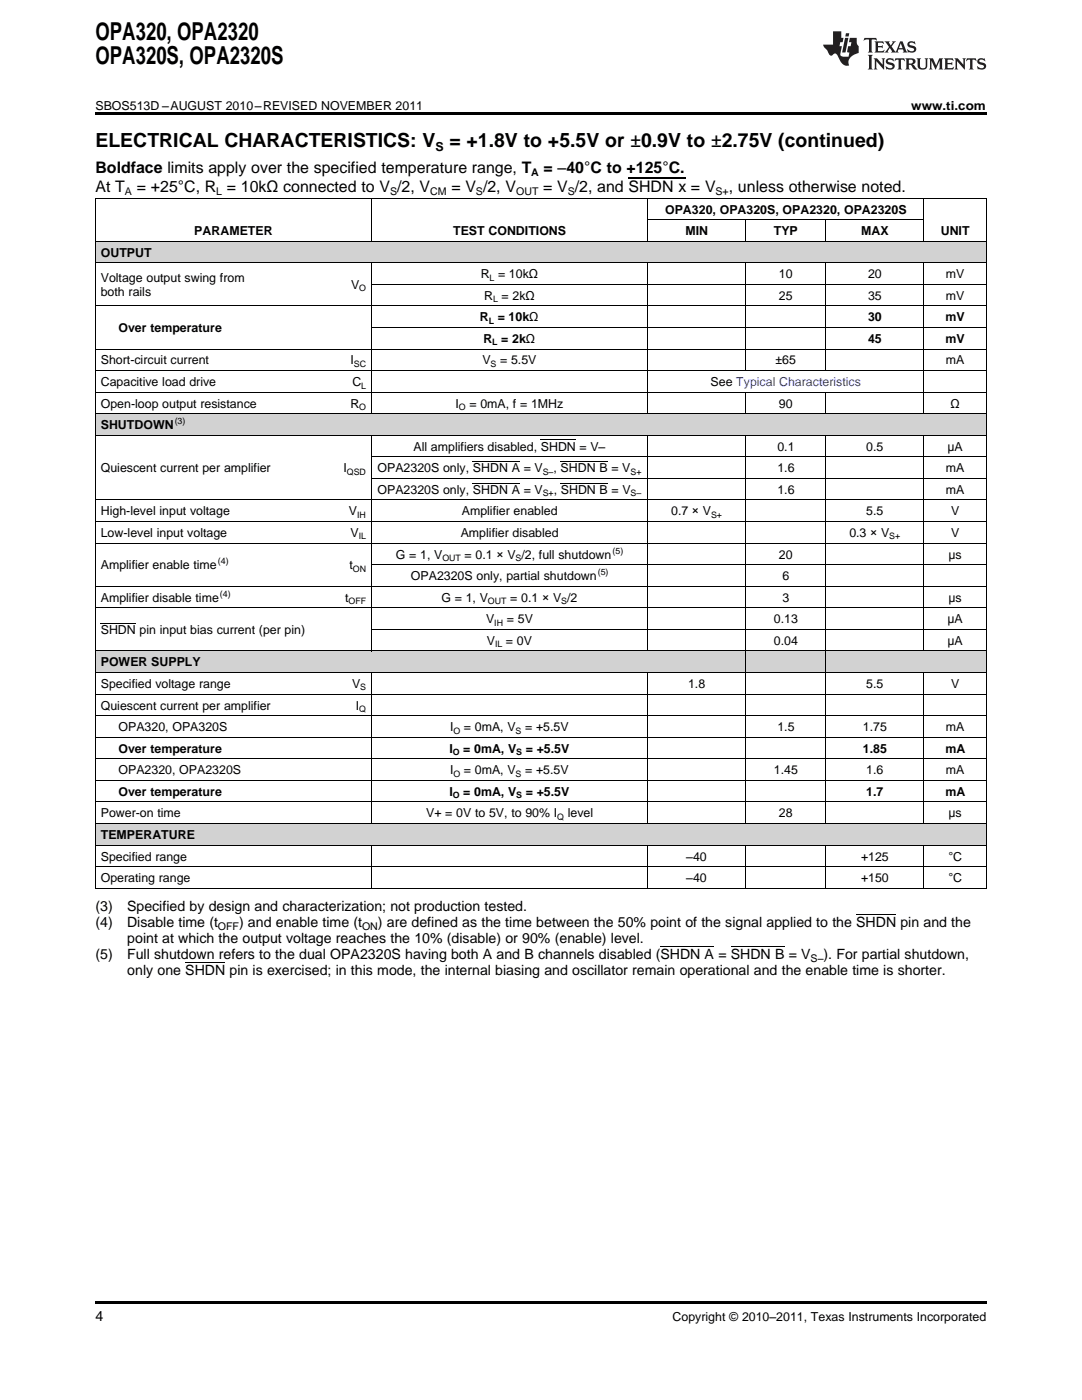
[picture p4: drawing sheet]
<svg xmlns="http://www.w3.org/2000/svg" width="216mm" height="279mm" viewBox="0 0 216 279" stroke-linecap="round" stroke-linejoin="round" font-family="sans-serif">
<defs><g id="words">
<g font-size="4.9">
<text x="19" y="7.9">OPA320, OPA2320</text>
<text x="19" y="12.8">OPA320S, OPA2320S</text>
</g>
<g font-size="3.9">
<text x="19" y="29.3">ELECTRICAL CHARACTERISTICS: V</text>
<text x="89.7" y="29.3">= +1.8V to +5.5V or ±0.9V to ±2.75V (continued)</text>
</g>
<g font-size="3.2">
<text x="19" y="34.4">Boldface limits apply over the specified temperature range, T</text>
<text x="108.5" y="34.4">= –40°C to +125°C.</text>
<text x="19" y="38.3">At T</text>
<text x="27.3" y="38.3">= +25°C, R = 10kΩ connected to V /2, V</text>
<text x="90.1" y="38.3">= V /2, V</text>
<text x="108.4" y="38.3">= V /2, and SHDN x = V</text>
<text x="145.4" y="38.3">, unless otherwise noted.</text>
</g>
<g font-size="2.8">
<text x="19" y="181.9">(3)</text>
<text x="19" y="185.1">(4)</text>
<text x="25.4" y="181.9">Specified by design and characterization; not production tested.</text>
<text x="25.4" y="185.1">Disable time (t</text>
<text x="47.7" y="185.1">) and enable time (t</text>
<text x="75.4" y="185.1">) are defined as the time between the 50% point of the signal applied to the SHDN pin and the</text>
<text x="19" y="191.4">(5)</text>
<text x="25.4" y="191.4">Full shutdown refers to the dual OPA2320S having both A and B channels disabled (SHDN A = SHDN B = V</text>
<text x="25.4" y="188.2">point at which the output voltage reaches the 10% (disable) or 90% (enable) level.</text>
<text x="164.3" y="191.4">). For partial shutdown,</text>
<text x="25.4" y="194.6">only one SHDN pin is exercised; in this mode, the internal biasing and oscillator remain operational and the enable time is shorter.</text>
<text x="19" y="263.6">4</text>
</g>
<g font-size="2.5">
<text x="19" y="21.9">SBOS513D –AUGUST 2010–REVISED NOVEMBER 2011</text>
<text x="181.8" y="21.9">www.ti.com</text>
<text x="86.9" y="30.1">S</text>
<text x="38.8" y="46.9">PARAMETER</text>
<text x="90.4" y="46.9">TEST CONDITIONS</text>
<text x="132.7" y="42.6">OPA320, OPA320S, OPA2320, OPA2320S</text>
<text x="136.8" y="46.9">MIN</text>
<text x="154.4" y="46.9">TYP</text>
<text x="171.8" y="46.9">MAX</text>
<text x="187.7" y="46.9">UNIT</text>
<text x="20.1" y="51.2">OUTPUT</text>
<text x="20.1" y="56.3">Voltage output swing from</text>
<text x="20.1" y="59.1">both rails</text>
<text x="70.1" y="57.7">V</text>
<text x="95.9" y="55.5">R = 10kΩ</text>
<text x="96.6" y="59.8">R = 2kΩ</text>
<text x="155.4" y="55.5">10</text>
<text x="155.4" y="59.8">25</text>
<text x="173.2" y="55.5">20</text>
<text x="173.2" y="59.8">35</text>
<text x="188.7" y="55.5">mV</text>
<text x="188.7" y="59.8">mV</text>
<text x="95.7" y="64.1">R</text>
<text x="99.3" y="64.1">= 10kΩ</text>
<text x="173.2" y="64.1">30</text>
<text x="188.7" y="64.1">mV</text>
<text x="23.6" y="66.3">Over temperature</text>
<text x="96.4" y="68.4">R</text>
<text x="100" y="68.4">= 2kΩ</text>
<text x="173.2" y="68.4">45</text>
<text x="188.7" y="68.4">mV</text>
<text x="20.1" y="72.7">Short-circuit current</text>
<text x="20.1" y="77">Capacitive load drive</text>
<text x="69.9" y="72.7">I</text>
<text x="70.3" y="77">C</text>
<text x="96.3" y="72.7">V</text>
<text x="99.8" y="72.7">= 5.5V</text>
<text x="141.8" y="77">See Typical Characteristics</text>
<text x="154.8" y="72.7">±65</text>
<text x="188.7" y="72.7">mA</text>
<text x="20.1" y="81.4">Open-loop output resistance</text>
<text x="69.9" y="81.4">R</text>
<text x="90.9" y="81.4">I</text>
<text x="93.7" y="81.4">= 0mA, f = 1MHz</text>
<text x="155.4" y="81.4">90</text>
<text x="189.7" y="81.4">Ω</text>
<text x="20.1" y="85.7">SHUTDOWN</text>
<text x="82.5" y="90">All amplifiers disabled, SHDN = V–</text>
<text x="155.1" y="90">0.1</text>
<text x="172.9" y="90">0.5</text>
<text x="189.1" y="90">μA</text>
<text x="20.1" y="94.3">Quiescent current per amplifier</text>
<text x="68.5" y="94.3">I</text>
<text x="75.3" y="94.3">OPA2320S only, SHDN A = V</text>
<text x="110.5" y="94.3">, SHDN B = V</text>
<text x="155.1" y="94.3">1.6</text>
<text x="188.7" y="94.3">mA</text>
<text x="75.3" y="98.6">OPA2320S only, SHDN A = V</text>
<text x="110.5" y="98.6">, SHDN B = V</text>
<text x="155.1" y="98.6">1.6</text>
<text x="188.7" y="98.6">mA</text>
<text x="20.1" y="102.9">High-level input voltage</text>
<text x="20.1" y="107.2">Low-level input voltage</text>
<text x="69.6" y="102.9">V</text>
<text x="70" y="107.2">V</text>
<text x="91.9" y="107.2">Amplifier disabled</text>
<text x="92.1" y="102.9">Amplifier enabled</text>
<text x="133.9" y="102.9">0.7 × V</text>
<text x="169.5" y="107.2">0.3 × V</text>
<text x="172.9" y="102.9">5.5</text>
<text x="189.8" y="102.9">V</text>
<text x="189.8" y="107.2">V</text>
<text x="20.1" y="113.6">Amplifier enable time</text>
<text x="69.7" y="113.6">t</text>
<text x="79" y="111.5">G = 1, V</text>
<text x="92.7" y="111.5">= 0.1 × V /2, full shutdown</text>
<text x="155.4" y="111.5">20</text>
<text x="189.3" y="111.5">μs</text>
<text x="82" y="115.8">OPA2320S only, partial shutdown</text>
<text x="156.1" y="115.8">6</text>
<text x="20.1" y="120.1">Amplifier disable time</text>
<text x="68.9" y="120.1">t</text>
<text x="88.1" y="120.1">G = 1, V</text>
<text x="97" y="124.4">V</text>
<text x="101.1" y="124.4">= 5V</text>
<text x="101.8" y="120.1">= 0.1 × V /2</text>
<text x="154.4" y="124.4">0.13</text>
<text x="156.1" y="120.1">3</text>
<text x="189.1" y="124.4">μA</text>
<text x="189.3" y="120.1">μs</text>
<text x="20.1" y="126.5">SHDN pin input bias current (per pin)</text>
<text x="97.2" y="128.7">V</text>
<text x="101" y="128.7">= 0V</text>
<text x="154.4" y="128.7">0.04</text>
<text x="189.1" y="128.7">μA</text>
<text x="20.1" y="133">POWER SUPPLY</text>
<text x="20.1" y="137.3">Specified voltage range</text>
<text x="70.2" y="137.3">V</text>
<text x="137.3" y="137.3">1.8</text>
<text x="172.9" y="137.3">5.5</text>
<text x="189.8" y="137.3">V</text>
<text x="20.1" y="141.6">Quiescent current per amplifier</text>
<text x="71" y="141.6">I</text>
<text x="23.6" y="145.9">OPA320, OPA320S</text>
<text x="89.8" y="145.9">I</text>
<text x="92.6" y="145.9">= 0mA, V</text>
<text x="104.8" y="145.9">= +5.5V</text>
<text x="155.1" y="145.9">1.5</text>
<text x="172.2" y="145.9">1.75</text>
<text x="188.7" y="145.9">mA</text>
<text x="23.6" y="150.2">Over temperature</text>
<text x="23.6" y="154.5">OPA2320, OPA2320S</text>
<text x="89.7" y="150.2">I</text>
<text x="89.8" y="154.5">I</text>
<text x="92.4" y="150.2">= 0mA, V</text>
<text x="92.6" y="154.5">= 0mA, V</text>
<text x="104.8" y="154.5">= +5.5V</text>
<text x="104.9" y="150.2">= +5.5V</text>
<text x="154.4" y="154.5">1.45</text>
<text x="172.2" y="150.2">1.85</text>
<text x="172.9" y="154.5">1.6</text>
<text x="188.6" y="150.2">mA</text>
<text x="188.7" y="154.5">mA</text>
<text x="23.6" y="158.8">Over temperature</text>
<text x="89.7" y="158.8">I</text>
<text x="92.4" y="158.8">= 0mA, V</text>
<text x="104.9" y="158.8">= +5.5V</text>
<text x="172.9" y="158.8">1.7</text>
<text x="188.6" y="158.8">mA</text>
<text x="20.1" y="163.1">Power-on time</text>
<text x="20.1" y="167.4">TEMPERATURE</text>
<text x="85" y="163.1">V+ = 0V to 5V, to 90% I</text>
<text x="113.3" y="163.1">level</text>
<text x="155.4" y="163.1">28</text>
<text x="189.3" y="163.1">μs</text>
<text x="20.1" y="171.7">Specified range</text>
<text x="136.9" y="171.7">–40</text>
<text x="171.8" y="171.7">+125</text>
<text x="189.2" y="171.7">°C</text>
<text x="20.1" y="176">Operating range</text>
<text x="136.9" y="176">–40</text>
<text x="171.8" y="176">+150</text>
<text x="189.2" y="176">°C</text>
<text x="134.2" y="263.6">Copyright © 2010–2011, Texas Instruments Incorporated</text>
</g>
<g font-size="2.1">
<text x="106" y="35.1">A</text>
<text x="24.9" y="38.9">A</text>
<text x="43.1" y="38.9">L</text>
<text x="77.8" y="38.9">S</text>
<text x="85.8" y="38.9">CM</text>
<text x="95" y="38.9">S</text>
<text x="103" y="38.9">OUT</text>
<text x="113.3" y="38.9">S</text>
<text x="142.8" y="38.9">S+</text>
<text x="43.5" y="185.6">OFF</text>
<text x="72.2" y="185.6">ON</text>
<text x="161.8" y="192">S–</text>
</g>
<g font-size="1.8">
<text x="71.7" y="58.2">O</text>
<text x="97.7" y="56">L</text>
<text x="97.5" y="64.6">L</text>
<text x="98.4" y="60.3">L</text>
<text x="98.2" y="68.9">L</text>
<text x="70.6" y="73.2">SC</text>
<text x="72.1" y="77.5">L</text>
<text x="97.9" y="73.2">S</text>
<text x="71.7" y="81.8">O</text>
<text x="91.6" y="81.8">O</text>
<text x="34.9" y="84.7">(3)</text>
<text x="69.2" y="94.8">QSD</text>
<text x="108.3" y="94.8">S–</text>
<text x="125.8" y="94.8">S+</text>
<text x="108.3" y="99.1">S+</text>
<text x="125.8" y="99.1">S–</text>
<text x="71.3" y="103.4">IH</text>
<text x="71.6" y="107.7">IL</text>
<text x="141.9" y="103.4">S+</text>
<text x="177.4" y="107.7">S+</text>
<text x="43.5" y="112.6">(4)</text>
<text x="88.3" y="112">OUT</text>
<text x="102.9" y="112">S</text>
<text x="122.2" y="110.5">(5)</text>
<text x="43.9" y="119.1">(4)</text>
<text x="70.4" y="114.1">ON</text>
<text x="119.3" y="114.8">(5)</text>
<text x="69.5" y="120.6">OFF</text>
<text x="97.4" y="120.6">OUT</text>
<text x="98.6" y="124.9">IH</text>
<text x="112" y="120.6">S</text>
<text x="98.8" y="129.2">IL</text>
<text x="71.9" y="137.8">S</text>
<text x="71.7" y="142.1">Q</text>
<text x="90.5" y="146.4">O</text>
<text x="102.9" y="146.4">S</text>
<text x="90.3" y="150.7">O</text>
<text x="90.5" y="155">O</text>
<text x="102.9" y="155">S</text>
<text x="103" y="150.7">S</text>
<text x="90.3" y="159.3">O</text>
<text x="103" y="159.3">S</text>
<text x="111.2" y="163.6">Q</text>
</g>
</g></defs>
<g fill="#d2d2d2">
<path d="M19 48.2h3.6v4.3h-3.6z"/>
<path d="M22.6 48.2h35.5v4.3h-35.5z"/>
<path d="M58.1 48.2h16.1v4.3h-16.1z"/>
<path d="M74.2 48.2h55.1v4.3h-55.1z"/>
<path d="M129.3 48.2h19.5v4.3h-19.5z"/>
<path d="M148.8 48.2h16v4.3h-16z"/>
<path d="M164.8 48.2h19.6v4.3h-19.6z"/>
<path d="M184.4 48.2h12.4v4.3h-12.4z"/>
<path d="M19 82.6h3.6v4.3h-3.6z"/>
<path d="M22.6 82.6h35.5v4.3h-35.5z"/>
<path d="M58.1 82.6h16.1v4.3h-16.1z"/>
<path d="M74.2 82.6h55.1v4.3h-55.1z"/>
<path d="M129.3 82.6h19.5v4.3h-19.5z"/>
<path d="M148.8 82.6h16v4.3h-16z"/>
<path d="M164.8 82.6h19.6v4.3h-19.6z"/>
<path d="M184.4 82.6h12.4v4.3h-12.4z"/>
<path d="M19 130h3.6v4.3h-3.6z"/>
<path d="M22.6 130h35.5v4.3h-35.5z"/>
<path d="M58.1 130h16.1v4.3h-16.1z"/>
<path d="M74.2 130h55.1v4.3h-55.1z"/>
<path d="M129.3 130h19.5v4.3h-19.5z"/>
<path d="M148.8 130h16v4.3h-16z"/>
<path d="M164.8 130h19.6v4.3h-19.6z"/>
<path d="M184.4 130h12.4v4.3h-12.4z"/>
<path d="M19 164.4h3.6v4.3h-3.6z"/>
<path d="M22.6 164.4h35.5v4.3h-35.5z"/>
<path d="M58.1 164.4h16.1v4.3h-16.1z"/>
<path d="M74.2 164.4h55.1v4.3h-55.1z"/>
<path d="M129.3 164.4h19.5v4.3h-19.5z"/>
<path d="M148.8 164.4h16v4.3h-16z"/>
<path d="M164.8 164.4h19.6v4.3h-19.6z"/>
<path d="M184.4 164.4h12.4v4.3h-12.4z"/>
</g>
<g fill="#231f20">
<path d="M172.5 7.6l-.1 .5 .4-.2h.6v.1v2.1l-.2 .4h.9l-.2-.4v-2.1l.1-.1h.5l.5 .2-.2-.5zM174.5 8.3l.2 .3v1.5l-.2 .4h1.8l.2-.6a1.04 1.04 0 0 1-1.3 .2v-.7h.6l.3 .2v-.6l-.3 .2h-.6v-.6l.8-.1 .4 .3-.2-.5zM176.5 8.3l.9 1.1-.9 1.1h.8l-.2-.2 .4-.7 .5 .7-.2 .2h1.5l-.2-.2 .2-.4h.9l.1 .4-.2 .2h1l-.3-.3-.7-1.9h-.5l-.9 2-.8-1 .9-1h-.8l.1 .3-.4 .5-.3-.6 .1-.2zM179.7 8.6l.4 1h-.7zM181.3 8.4a.63 .63 0 0 0-.2 .7 .63 .63 0 0 0 .6 .4l.6 .2 .1 .2a.75 .75 0 0 1-.7 .4 .75 .75 0 0 1-.6-.5l.1 .7 .1-.1a1.11 1.11 0 0 0 1.5-.6 1.13 1.13 0 0 0-1.2-.8l-.1-.4a1.04 1.04 0 0 1 1.2 .2l-.2-.5-.2 .1-.4-.2zM173.2 10.9l.2 .4v2.2l-.2 .4h1l-.3-.4v-2.2l.3-.4zM174.3 11.6l.3 .4v1.5l-.3 .4h.8l-.2-.4v-1.3l1.5 1.7v-1.9l.2-.4h-.7l.2 .4v.9l-1.1-1.3zM177 11.8a.62 .62 0 0 0-.2 .7 .62 .62 0 0 0 .6 .4l.6 .1 .1 .3a.76 .76 0 0 1-.7 .3 .76 .76 0 0 1-.7-.4l.2 .7 .1-.1a1.11 1.11 0 0 0 1.5-.6 1.13 1.13 0 0 0-1.2-.8l-.1-.4a1.04 1.04 0 0 1 1.2 .2l-.2-.6-.2 .1-.5-.1zM178.7 11.6l-.2 .6a.61 .61 0 0 1 .8-.3v1.6l-.2 .4h.9l-.2-.4v-1.6a.63 .63 0 0 1 .7 .3l-.1-.6zM180.6 11.6l.3 .4v1.5l-.3 .4h1l-.2-.2-.1-.8 .6 .2a.76 .76 0 0 0 1.2 .7l-1-1a.58 .58 0 0 0 .6-.5 .58 .58 0 0 0-.5-.6zM181.4 11.9h.1a.45 .45 0 0 1 .5 .1 .45 .45 0 0 1 .1 .5l-.8 .2zM182.9 11.6l.2 .2a2.17 2.17 0 0 0 .3 1.9 .99 .99 0 0 0 1.6-.6v-1.1l.2-.4h-.7l.2 .2a1.92 1.92 0 0 1-.2 1.8 .6 .6 0 0 1-.9-.5v-1.1l.2-.4zM185.4 11.6l.2 .4v1.5l-.2 .4h.7l-.2-.4v-1.4l.8 1.8 .8-1.8v1.4l-.2 .4h.9l-.2-.4v-1.5l.2-.4h-.8l-.6 1.5-.6-1.5zM188.4 11.6l.2 .4v1.5l-.2 .4h1.8l.1-.6a1.04 1.04 0 0 1-1.2 .1v-.6h.5l.4 .2v-.6l-.4 .2h-.5v-.7h.8l.3 .3-.1-.6zM190.5 11.6l.2 .4v1.5l-.2 .4h.7l-.2-.4v-1.3l1.5 1.7v-1.9l.2-.4h-.7l.2 .4v.9l-1.1-1.3zM192.9 11.6l-.1 .6a.61 .61 0 0 1 .7-.3l.1 1.6-.3 .4h1l-.3-.4 .1-1.6a.63 .63 0 0 1 .7 .3l-.1-.6zM195.2 11.8a.62 .62 0 0 0-.2 .7 .62 .62 0 0 0 .6 .4l.6 .1 .1 .3a.76 .76 0 0 1-.7 .3 .76 .76 0 0 1-.6-.4l.1 .7 .1-.1a1.11 1.11 0 0 0 1.6-.6 1.13 1.13 0 0 0-1.3-.8l-.1-.4a1.04 1.04 0 0 1 1.2 .2l-.1-.6-.2 .1-.5-.1z"/>
<path d="M166.2 6.3v2.6h-1.9v.4l.8 .9a.91 .91 0 0 0 1 .8 .56 .56 0 0 1 .5-.3 .56 .56 0 0 1 .5 .3l.4 .8a1.53 1.53 0 0 0 1.9 1.2 1.54 1.54 0 0 1 1-2.1l.9-.3v-1.4a1.52 1.52 0 0 1-.4-1.6h-1.3l-.2 .8h.5l-.2 .8h-.5l-.1 1v.2l.4 .1-.2 .8a1.93 1.93 0 0 1-1.6-.3l.3-1.8h-.5l.2-.8h.4l.2-.8h-.4v-1.3zM168.6 7.6l-.6 2.9h.7l.6-2.9zM168.8 6.6l-.1 .7h.6l.2-.7z"/>
</g>
<path d="M19 22.5h177.8v.5h-177.8zM19 259.7h177.8v.5h-177.8z" fill="#000"/>
<g fill="none" stroke="#000" stroke-width=".2">
<path d="M19 39.5h177.8M19.1 39.6v137.7M74.1 39.6v8.6M129.2 39.6v8.6M184.3 39.6v8.6M196.8 39.6v137.7M19 52.4h177.8M19 48.1h177.8M74.1 52.5v30.1M74.2 56.7h122.6M129.2 52.5v30.1M129.3 43.8h55.1"/>
<path d="M148.8 43.9v4.3M148.8 52.5v21.5M164.8 43.9v4.3M164.8 52.5v21.5M184.3 52.5v30.1M19 78.3h177.8M19 74h177.8M19 69.7h177.8M19 61h177.8M74.2 65.4h122.6M148.8 78.3v4.3M164.8 78.3v4.3"/>
<path d="M19 99.8h177.8M19 86.9h177.8M19 82.6h177.8M74.1 86.9v43.1M74.2 95.5h122.6M74.2 91.2h122.6M94.4 96.4h9.4M94.4 92.1h9.4M107.9 87.8h7M111.9 92.1h9.3M111.9 96.4h9.4M129.2 86.9v43.1"/>
<path d="M148.8 86.9v77.5M164.8 86.9v77.5M184.3 86.9v43.1M19 117h177.8M19 108.4h177.8M19 104.1h177.8M74.2 112.7h122.6M19 138.5h177.8M19 134.2h177.8M19 129.9h177.8M19 121.3h177.8M20.1 124.4h7"/>
<path d="M74.1 134.3v30.1M74.2 125.6h122.6M129.2 134.3v30.1M184.3 134.3v30.1M19 155.7h177.8M19 151.4h177.8M19 147.1h177.8M19 142.8h177.8M19 177.3h177.8M19 172.9h177.8M19 168.6h177.8M19 164.3h177.8"/>
<path d="M19 160h177.8M74.1 168.7v8.6M129.2 168.7v8.6M148.8 168.7v8.6M164.8 168.7v8.6M184.3 168.7v8.6M37 192.1h7.9M131.8 188.9h10.7M145.8 188.9h10.7M170.9 182.6h7.9"/>
</g>
<path d="M125.4 35.5h11.5" fill="none" stroke="#000" stroke-width=".21"/>
<use href="#words"/>
</svg>
